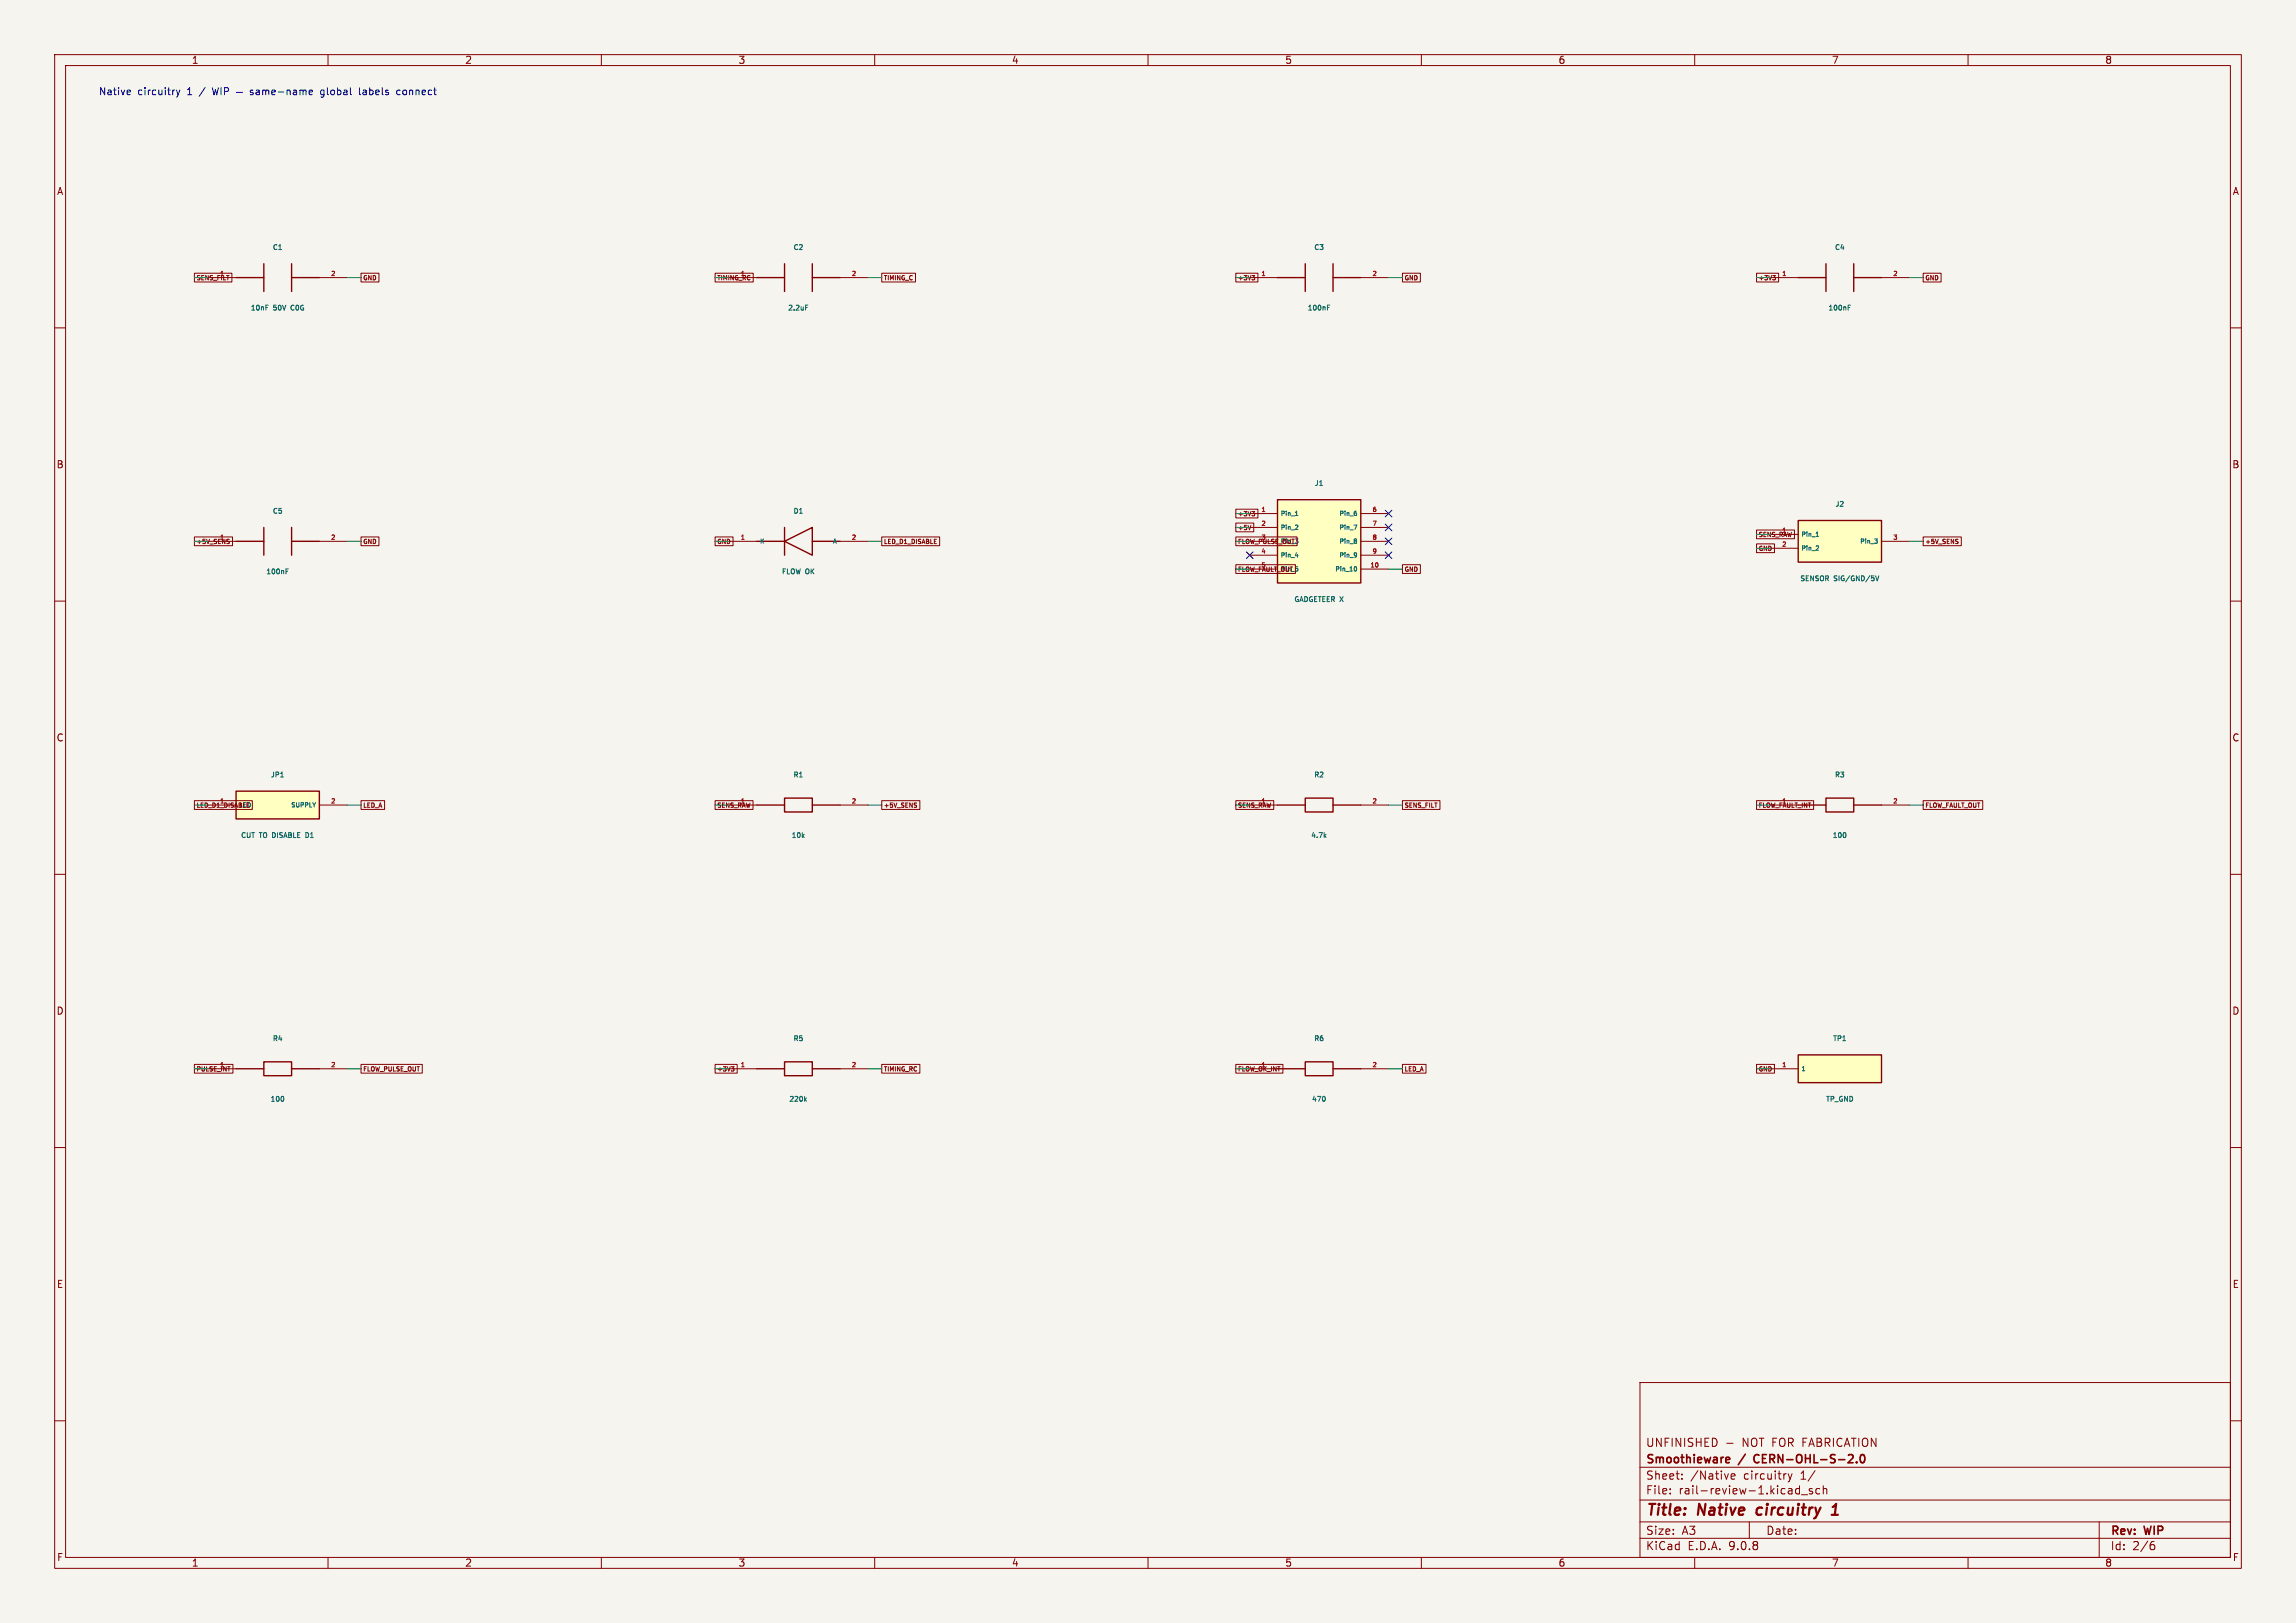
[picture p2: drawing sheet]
<svg xmlns="http://www.w3.org/2000/svg" width="420mm" height="297mm" viewBox="0 0 420 297" stroke-linecap="round" stroke-linejoin="round" font-family="sans-serif">
<defs><g id="words">
<g font-size="2.8" fill="#840000">
<text x="301" y="277.9">Title:</text>
<text x="310.6" y="277.9">Native</text>
<text x="322.2" y="277.9">circuitry</text>
</g>
<g font-size="2.1" fill="#840000">
<text x="301" y="268.2">Smoothieware</text>
<text x="301" y="265">UNFINISHED</text>
<text x="318.2" y="268.2">/</text>
<text x="318.7" y="265">NOT FOR FABRICATION</text>
<text x="321.5" y="268.2">CERN-OHL-S-2.0</text>
<text x="301" y="273.7">File:</text>
<text x="301" y="271">Sheet:</text>
<text x="307.1" y="273.7">rail-review-1.kicad_sch</text>
<text x="309.2" y="271">/Native</text>
<text x="319" y="271">circuitry</text>
<text x="329.5" y="271">1/</text>
<text x="301" y="281.1">Size:</text>
<text x="307.6" y="281.1">A3</text>
<text x="323" y="281.1">Date:</text>
<text x="386" y="281.3">Rev:</text>
<text x="392.4" y="281.3">WIP</text>
<text x="301" y="283.9">KiCad</text>
<text x="308.7" y="283.9">E.D.A.</text>
<text x="316.3" y="283.9">9.0.8</text>
<text x="386" y="283.9">Id:</text>
<text x="390.1" y="283.9">2/6</text>
</g>
<g font-size="1.8" fill="#840000">
<text x="35" y="11.9">1</text>
<text x="85" y="11.9">2</text>
<text x="135" y="11.9">3</text>
<text x="185" y="11.9">4</text>
<text x="235" y="11.9">5</text>
<text x="285" y="11.9">6</text>
<text x="335" y="11.9">7</text>
<text x="385" y="11.9">8</text>
<text x="10.3" y="35.9">A</text>
<text x="408.3" y="35.9">A</text>
<text x="10.3" y="85.9">B</text>
<text x="408.2" y="85.9">B</text>
<text x="10.3" y="135.9">C</text>
<text x="408.2" y="135.9">C</text>
<text x="10.3" y="185.9">D</text>
<text x="408.2" y="185.9">D</text>
<text x="10.3" y="235.9">E</text>
<text x="408.3" y="235.9">E</text>
<text x="10.3" y="285.9">F</text>
<text x="35" y="286.9">1</text>
<text x="85" y="286.9">2</text>
<text x="135" y="286.9">3</text>
<text x="185" y="286.9">4</text>
<text x="235" y="286.9">5</text>
<text x="285" y="286.9">6</text>
<text x="335" y="286.9">7</text>
<text x="385" y="286.9">8</text>
<text x="408.3" y="285.9">F</text>
</g>
<g font-size="1.8" fill="#0000c2">
<text x="18" y="17.6">Native</text>
<text x="25.2" y="17.6">circuitry</text>
<text x="34.4" y="17.6">1</text>
<text x="36.8" y="17.6">/</text>
<text x="59.7" y="17.6">global</text>
<text x="66.9" y="17.6">labels</text>
<text x="74" y="17.6">connect</text>
</g>
<g font-size="1.3" fill="#006464">
<text x="49.8" y="45.9">C1</text>
<text x="145" y="45.9">C2</text>
<text x="240.3" y="45.9">C3</text>
<text x="335.5" y="45.9">C4</text>
<text x="45.8" y="57">10nF</text>
<text x="50" y="57">50V</text>
<text x="53.5" y="57">C0G</text>
<text x="144" y="57">2.2uF</text>
<text x="239.1" y="57">100nF</text>
<text x="334.3" y="57">100nF</text>
<text x="240.4" y="89.1">J1</text>
<text x="49.8" y="94.2">C5</text>
<text x="145" y="94.2">D1</text>
<text x="335.6" y="92.9">J2</text>
<text x="48.6" y="105.3">100nF</text>
<text x="142.9" y="105.3">FLOW OK</text>
<text x="329.2" y="106.5">SENSOR</text>
<text x="335.5" y="106.5">SIG/GND/5V</text>
<text x="236.6" y="110.4">GADGETEER X</text>
<text x="49.4" y="142.5">JP1</text>
<text x="145" y="142.5">R1</text>
<text x="240.3" y="142.5">R2</text>
<text x="335.5" y="142.5">R3</text>
<text x="44" y="153.5">CUT</text>
<text x="47.5" y="153.5">TO DISABLE</text>
<text x="56.4" y="153.5">D1</text>
<text x="144.7" y="153.5">10k</text>
<text x="239.7" y="153.5">4.7k</text>
<text x="335.1" y="153.5">100</text>
<text x="49.8" y="190.7">R4</text>
<text x="145" y="190.7">R5</text>
<text x="240.3" y="190.7">R6</text>
<text x="335.2" y="190.7">TP1</text>
<text x="49.4" y="201.8">100</text>
<text x="144.3" y="201.8">220k</text>
<text x="239.9" y="201.8">470</text>
<text x="333.9" y="201.8">TP_GND</text>
</g>
<g font-size="1.1" fill="#840000">
<text x="35.9" y="51.5">SENS_FILT</text>
<text x="40.1" y="50.5">1</text>
<text x="66.3" y="51.5">GND</text>
<text x="131.1" y="51.5">TIMING_RC</text>
<text x="161.6" y="51.5">TIMING_C</text>
<text x="226.4" y="51.5">+3V3</text>
<text x="256.8" y="51.5">GND</text>
<text x="321.6" y="51.5">+3V3</text>
<text x="352.1" y="51.5">GND</text>
<text x="226.4" y="94.7">+3V3</text>
<text x="35.9" y="99.7">+5V_SENS</text>
<text x="40.1" y="98.8">1</text>
<text x="66.3" y="99.7">GND</text>
<text x="131.1" y="99.7">GND</text>
<text x="161.6" y="99.7">LED_D1_DISABLE</text>
<text x="226.4" y="97.2">+5V</text>
<text x="226.4" y="99.7">FLOW_PULSE_OUT</text>
<text x="230.6" y="98.8">3</text>
<text x="234.2" y="99.7">Pin_3</text>
<text x="321.6" y="101">GND</text>
<text x="321.6" y="98.5">SENS_RAW</text>
<text x="325.9" y="97.5">1</text>
<text x="352.1" y="99.7">+5V_SENS</text>
<text x="226.4" y="104.8">FLOW_FAULT_OUT</text>
<text x="230.6" y="103.9">5</text>
<text x="234.2" y="104.8">Pin_5</text>
<text x="256.8" y="104.8">GND</text>
<text x="35.9" y="148">LED_D1_DISABLE</text>
<text x="40.1" y="147.1">1</text>
<text x="43.7" y="147.9">LED</text>
<text x="66.3" y="148">LED_A</text>
<text x="131.1" y="148">SENS_RAW</text>
<text x="135.4" y="147.1">1</text>
<text x="161.6" y="148">+5V_SENS</text>
<text x="226.4" y="148">SENS_RAW</text>
<text x="230.6" y="147.1">1</text>
<text x="256.8" y="148">SENS_FILT</text>
<text x="321.6" y="148">FLOW_FAULT_INT</text>
<text x="325.9" y="147.1">1</text>
<text x="352.1" y="148">FLOW_FAULT_OUT</text>
<text x="35.9" y="196.3">PULSE_INT</text>
<text x="66.3" y="196.3">FLOW_PULSE_OUT</text>
<text x="131.1" y="196.3">+3V3</text>
<text x="161.6" y="196.3">TIMING_RC</text>
<text x="226.4" y="196.3">FLOW_OK_INT</text>
<text x="230.6" y="195.3">1</text>
<text x="256.8" y="196.3">LED_A</text>
<text x="321.6" y="196.3">GND</text>
</g>
<g font-size="1.1" fill="#a90000">
<text x="60.4" y="50.5">2</text>
<text x="135.4" y="50.5">1</text>
<text x="155.7" y="50.5">2</text>
<text x="230.6" y="50.5">1</text>
<text x="250.9" y="50.5">2</text>
<text x="325.9" y="50.5">1</text>
<text x="346.2" y="50.5">2</text>
<text x="230.6" y="93.7">1</text>
<text x="250.9" y="93.7">6</text>
<text x="60.4" y="98.8">2</text>
<text x="135.4" y="98.8">1</text>
<text x="155.7" y="98.8">2</text>
<text x="230.6" y="96.3">2</text>
<text x="230.6" y="101.3">4</text>
<text x="250.9" y="96.3">7</text>
<text x="250.9" y="98.8">8</text>
<text x="250.9" y="101.3">9</text>
<text x="325.9" y="100.1">2</text>
<text x="346.2" y="98.8">3</text>
<text x="250.5" y="103.9">10</text>
<text x="60.4" y="147.1">2</text>
<text x="155.7" y="147.1">2</text>
<text x="250.9" y="147.1">2</text>
<text x="346.2" y="147.1">2</text>
<text x="40.1" y="195.3">1</text>
<text x="60.4" y="195.3">2</text>
<text x="135.4" y="195.3">1</text>
<text x="155.7" y="195.3">2</text>
<text x="250.9" y="195.3">2</text>
<text x="325.9" y="195.3">1</text>
</g>
<g font-size="1.1" fill="#006464">
<text x="234.2" y="94.6">Pin_1</text>
<text x="244.8" y="94.6">Pin_6</text>
<text x="138.9" y="99.7">K</text>
<text x="152.2" y="99.7">A</text>
<text x="234.2" y="97.1">Pin_2</text>
<text x="244.8" y="97.1">Pin_7</text>
<text x="244.8" y="99.7">Pin_8</text>
<text x="329.4" y="98.4">Pin_1</text>
<text x="329.4" y="101">Pin_2</text>
<text x="340.1" y="99.7">Pin_3</text>
<text x="234.2" y="102.2">Pin_4</text>
<text x="244.1" y="104.8">Pin_10</text>
<text x="244.8" y="102.2">Pin_9</text>
<text x="53.1" y="147.9">SUPPLY</text>
<text x="329.4" y="196.2">1</text>
</g>
</g></defs>
<path d="M0 0h420v297h-420z" fill="#f5f4ef" stroke="#f5f4ef" stroke-width=".18"/>
<g fill="none" stroke="#840000" stroke-width=".18">
<path d="M10 10h400v277h-400zM12 12h396v273h-396zM60 10v2M110 10v2M160 10v2M210 10v2M260 10v2M310 10v2M360 10v2M323.8 50.8h5.1M344.2 50.8h5M10 60h2"/>
<path d="M408 60h2M133.3 99.1h5.1M153.7 99.1h5M10 110h2M408 110h2M10 160h2M133.3 147.3h5.1M153.7 147.3h5M408 160h2M38.1 195.6h5.1M58.4 195.6h5.1M10 210h2"/>
<path d="M408 210h2M300 253h108v32h-108zM10 260h2M300 278.5h108M300 274.5h108M300 268.5h108M305.5 273.2v.2M305.5 272.5v.1M307.7 270.5v.2M307.7 269.8v.1M315.9 264.1h1.1M316.7 270.2l.7-.2-.1-.2-.4-.1-.2 .2v.7h.6"/>
<path d="M320 278.5v3M327.1 269.7l.3 1M327.4 270.7l-.3 .5M327.8 269.7l-.4 1M328.7 272.4l.5 .1M329.2 271.9v1.5M329.2 273.3l-.5 .1M329.5 273.5h1.2M331.5 272.5l-.3-.1-.3 .2 .1 .2 .5 .2v.3h-.6M332.9 272.5l-.5-.1-.2 .3v.4l.1 .2h.6M333.5 272.5l.2-.1 .4 .1 .1 .9M333.5 271.9v1.5"/>
<path d="M384 278.5v6.5M408 260h2M60 285v2M110 285v2M160 285v2M210 285v2M260 285v2M300 281.5h108M310 285v2M360 285v2M393.6 282.7h.4l.2 .2-.1 .5-.5 .2M394 282.1l-.4 .1"/>
</g>
<path d="M321.5 276.1l-.2 .7 .3 .4M335 277.2h1.2M335.2 275.8l.7-.6-.3 2" fill="none" stroke="#840000" stroke-width=".4"/>
<path d="M315.9 266.7l.4 .1 .1 .2-.7 .2M316.3 267.6l-.4 .1M321 266.4l-.2 .4 .2 .7M338 267.7h1M338.9 266.3v.5M339.6 267.5v.2M340.4 266.3l.2-.1a.8 .8 0 0 1 .5 .7 .8 .8 0 0 1-.5 .8l-.2-.2-.1-.4z" fill="none" stroke="#840000" stroke-width=".3"/>
<g fill="none" stroke="#840000" stroke-width=".25">
<path d="M328.9 50.8h5.1M334 48.3v5M339.1 50.8h5.1M339.1 48.3v5M138.4 99.1h5.1M143.5 99.1l5.1-2.6v5.1zM143.5 96.5v5.1M148.6 99.1h5.1M138.4 147.3h5.1M143.5 146.1h5.1v2.5h-5.1zM148.6 147.3h5.1M43.2 195.6h5.1"/>
<path d="M48.3 194.3h5v2.6h-5zM53.3 195.6h5.1"/>
</g>
<path d="M338.1 56.3h.3M338.1 55.8h.4M51.8 200.7v.7" fill="none" stroke="#006464" stroke-width=".18"/>
<path d="M43.2 144.8h15.2v5.1h-15.2z" fill="#ffffc2"/>
<path d="M43.2 144.8h15.2v5.1h-15.2zM233.7 147.3h5.1M238.8 146.1h5v2.5h-5zM243.8 147.3h5.1M138.4 195.6h5.1M143.5 194.3h5.1v2.6h-5.1zM148.6 195.6h5.1M233.7 195.6h5.1M238.8 194.3h5v2.6h-5zM243.8 195.6h5.1" fill="none" stroke="#840000" stroke-width=".25"/>
<path d="M38.1 147.3h5.1M58.4 147.3h5.1M228.6 147.3h5.1M248.9 147.3h5.1M133.3 195.6h5.1M153.7 195.6h5M228.6 195.6h5.1M248.9 195.6h5.1" fill="none" stroke="#840000" stroke-width=".18"/>
<path d="M51.3 142.2h.6M56.2 152.4h-.3v.9h.3M242.3 152.9l.3 .4M242.6 152.7l-.4 .3M147.3 201.2l.2 .3M147.5 200.9l-.3 .4M242.3 200.7v.7" fill="none" stroke="#006464" stroke-width=".18"/>
<path d="M233.7 91.4h15.2v15.3h-15.2z" fill="#ffffc2"/>
<g fill="none" stroke="#840000" stroke-width=".25">
<path d="M138.4 50.8h5.1M143.5 48.3v5M148.6 50.8h5.1M148.6 48.3v5M233.7 50.8h5.1M238.8 48.3v5M243.8 50.8h5.1M243.8 48.3v5M43.2 99.1h5.1M48.3 96.5v5.1M53.3 99.1h5.1M53.3 96.5v5.1"/>
<path d="M233.7 91.4h15.2v15.3h-15.2zM328.9 147.3h5.1M334 146.1h5.1v2.5h-5.1zM339.1 147.3h5.1"/>
</g>
<g fill="none" stroke="#840000" stroke-width=".18">
<path d="M133.3 50.8h5.1M153.7 50.8h5M228.6 50.8h5.1M248.9 50.8h5.1M38.1 99.1h5.1M58.4 99.1h5.1M228.6 94h5.1M228.6 96.5h5.1M228.6 99.1h5.1M248.9 94h5.1M248.9 96.5h5.1M248.9 99.1h5.1"/>
<path d="M228.6 101.6h5.1M228.6 104.1h5.1M248.9 101.6h5.1M248.9 104.1h5.1M323.8 147.3h5.1M344.2 147.3h5"/>
</g>
<g fill="none" stroke="#006464" stroke-width=".18">
<path d="M147.4 56.3h.3M147.4 55.8h.4M242.8 56.3h.3M242.8 55.8h.4M236.9 98.6h.5l-.3 .3M237 94.3h.4M237.3 96.1l.1 .3-.5 .5h.5M237.4 99v.3M247.7 96.1h.5l-.3 .8M247.9 93.5h.2M248 93.8l.2 .2-.2 .3M248 98.6l.2 .2-.2 .2 .2 .3-.2 .1"/>
<path d="M52.3 104.5h.3M52.3 104.1h.4M237 101.7h.5M237.4 104.1v.3M247.9 103.7a.43 .43 0 0 1 .3 .4 .43 .43 0 0 1-.3 .4M248 101.2l.2 .1-.2 .6M248.2 101.5l-.2 .2M337.6 152.5v.7"/>
</g>
<path d="M328.9 193h15.3v5.1h-15.3z" fill="#ffffc2"/>
<path d="M328.9 193h15.3v5.1h-15.3z" fill="none" stroke="#840000" stroke-width=".25"/>
<path d="M323.8 195.6h5.1" fill="none" stroke="#840000" stroke-width=".18"/>
<path d="M328.9 95.3h15.3v7.6h-15.3z" fill="#ffffc2"/>
<path d="M43.2 50.8h5.1M48.3 48.3v5M53.3 50.8h5.1M53.3 48.3v5M328.9 95.3h15.3v7.6h-15.3z" fill="none" stroke="#840000" stroke-width=".25"/>
<g fill="none" stroke="#840000" stroke-width=".18">
<path d="M35.6 50h6.8v1.6h-6.8zM38.1 50.8h5.1M58.4 50.8h5.1M66 50h3.3v1.6h-3.3zM130.8 50h7v1.6h-7zM161.3 50h6.2v1.6h-6.2zM226.1 50h4v1.6h-4zM229 50.4h.5l-.3 .3 .3 .1v.3l-.4 .1M256.5 50h3.3v1.6h-3.3zM321.3 50h4.1v1.6h-4.1zM324.3 50.4h.5l-.3 .3 .2 .1 .1 .3-.4 .1M351.8 50h3.3v1.6h-3.3z"/>
<path d="M35.6 98.3h6.9v1.6h-6.9zM41.8 99.1l.1 .2-.1 .2M41.8 98.7h.1M66 98.3h3.3v1.6h-3.3zM130.8 98.3h3.3v1.6h-3.3zM161.3 98.3h10.6v1.6h-10.6zM226.1 93.2h4v1.6h-4zM226.1 95.7h3.2v1.6h-3.2zM226.1 98.3h11.2v1.6h-11.2zM228.8 96.1l-.2 .8M229 93.6h.5l-.3 .3 .3 .1v.2l-.4 .2M321.3 99.5h3.3v1.6h-3.3z"/>
<path d="M321.3 97h6.9v1.6h-6.9zM323.8 97.8h5.1M344.2 99.1h5M351.8 98.3h7v1.6h-7zM358 99.1l.2 .2-.2 .2M358.1 98.7h.1M226.1 103.3h10.9v1.6h-10.9zM256.5 103.3h3.3v1.6h-3.3zM323.8 100.3h5.1M35.6 146.5h10.6v1.6h-10.6zM66 146.5h4.3v1.6h-4.3zM130.8 146.5h6.9v1.6h-6.9z"/>
<path d="M161.3 146.5h7v1.6h-7zM167.5 147.4l.2 .1-.2 .2M167.6 146.9l.1 .1M226.1 146.5h6.9v1.6h-6.9zM256.5 146.5h6.9v1.6h-6.9zM321.3 146.5h10.5v1.6h-10.5zM351.8 146.5h10.9v1.6h-10.9zM35.6 194.8h7v1.6h-7zM66 194.8h11.2v1.6h-11.2zM130.8 194.8h4.1v1.6h-4.1zM133.8 195.2h.5l-.3 .3 .2 .1 .1 .2-.4 .2M161.3 194.8h7v1.6h-7z"/>
<path d="M226.1 194.8h8.6v1.6h-8.6zM256.5 194.8h4.3v1.6h-4.3zM321.3 194.8h3.3v1.6h-3.3z"/>
</g>
<path d="M48.6 55.8h.5M332.2 98.2h.5M332.6 99.9v.3l-.4 .5h.5M342.9 98.6h.5l-.3 .3M343.3 98.9l.1 .2-.1 .3M343.1 105.4l.3 .9 .3-.9" fill="none" stroke="#006464" stroke-width=".18"/>
<g fill="none" stroke="#009600" stroke-width=".18">
<path d="M35.6 50.8h2.5M63.5 50.8h2.5M130.8 50.8h2.5M158.7 50.8h2.6M226.1 50.8h2.5M254 50.8h2.5M321.3 50.8h2.5M349.2 50.8h2.6M35.6 99.1h2.5M63.5 99.1h2.5M130.8 99.1h2.5M158.7 99.1h2.6"/>
<path d="M226.1 99.1h2.5M226.1 94h2.5M226.1 96.5h2.5M321.3 97.8h2.5M349.2 99.1h2.6M226.1 104.1h2.5M254 104.1h2.5M321.3 100.3h2.5M35.6 147.3h2.5M63.5 147.3h2.5M130.8 147.3h2.5M158.7 147.3h2.6"/>
<path d="M226.1 147.3h2.5M254 147.3h2.5M321.3 147.3h2.5M349.2 147.3h2.6M35.6 195.6h2.5M63.5 195.6h2.5M130.8 195.6h2.5M158.7 195.6h2.6M226.1 195.6h2.5M254 195.6h2.5M321.3 195.6h2.5"/>
</g>
<path d="M253.4 98.5l1.2 1.2M253.4 93.4l1.2 1.2M253.4 95.9l1.2 1.2M254.6 98.5l-1.2 1.2M254.6 93.4l-1.2 1.2M254.6 95.9l-1.2 1.2M228 101l1.2 1.2M229.2 101l-1.2 1.2M253.4 101l1.2 1.2M254.6 101l-1.2 1.2" fill="none" stroke="#000084" stroke-width=".18"/>
<g fill="none" stroke="#0000c2" stroke-width=".18">
<path d="M23.7 16.5l.2 .3-.7 .1M23.8 17.3h-.1M32.3 16.5l.3 .8M32.6 17.3l-.3 .5M32.9 16.5l-.3 .8M38.8 16l.3 1.3 .3-.9 .2 .9 .4-1.3M40.4 16v1.3M41.1 16.7h.6l.1-.2-.1-.3-.6-.2v1.3M43.2 16.9h1.1M46.3 16.5h-.3l-.2 .2v.1l.5 .2v.3h-.5M46.9 16.5h.5v.8M47.4 16.8h-.4l-.2 .2 .2 .3h.4"/>
<path d="M48.1 16.6l.3-.1 .2 .2M48.1 16.5v.8M48.6 16.7l.2-.2h.3l.1 .8M48.6 16.7v.6M49.7 16.9l.7-.1-.1-.3h-.4l-.2 .2 .1 .6h.5M50.9 16.8h1M52.5 16.6l.2-.1h.3l.1 .8M52.5 16.5v.8M53.7 16.5h.5l.1 .8M54.3 16.8h-.5l-.2 .2 .2 .3h.5M54.9 16.6l.3-.1 .2 .2M54.9 16.5v.8"/>
<path d="M55.4 16.7l.2-.2h.3l.1 .8M55.4 16.7v.6M56.5 16.9l.7-.1-.1-.3h-.4l-.2 .2 .1 .6h.5M58.7 17.7h.4M59.1 16.5h-.3l-.2 .2 .1 .5 .4 .1M65.8 16v1.2l.2 .1M66.4 16.9v.4M73.2 16.5h-.4l-.2 .2 .1 .6h.5"/>
</g>
<use href="#words"/>
</svg>
